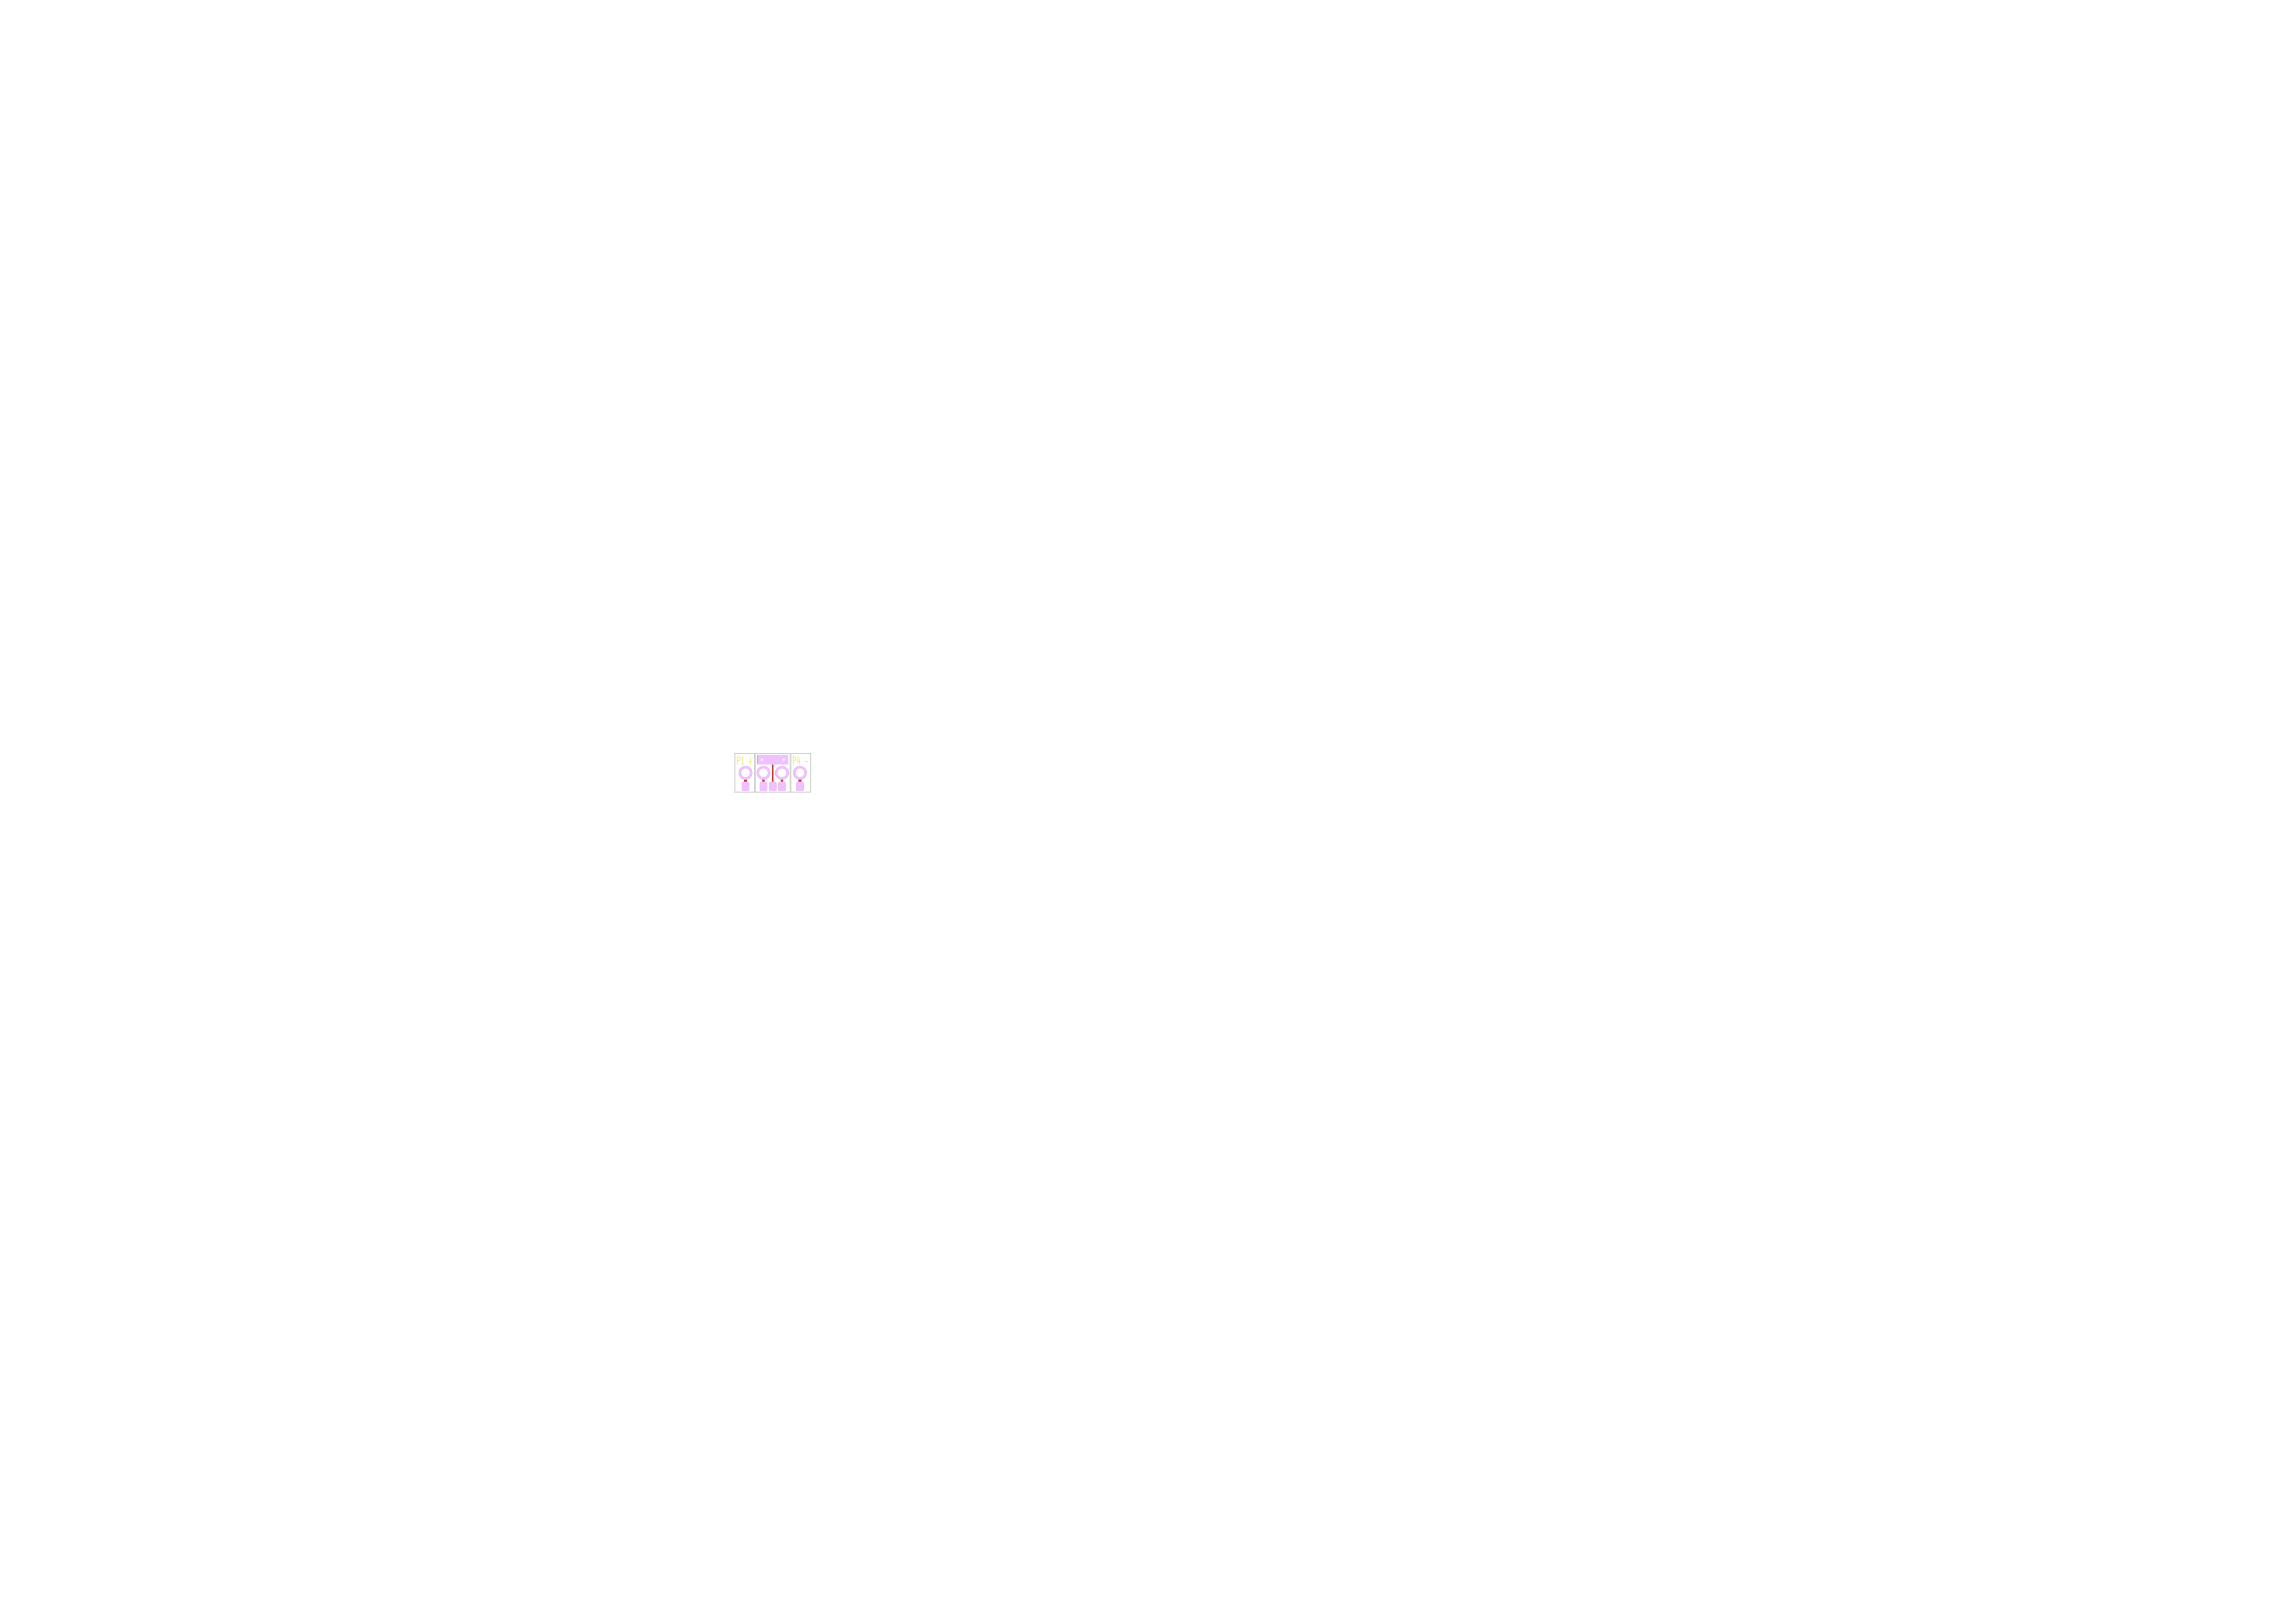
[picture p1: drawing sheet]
<svg xmlns="http://www.w3.org/2000/svg" width="297mm" height="210mm" viewBox="0 0 297 210" stroke-linecap="round" stroke-linejoin="round" font-family="sans-serif">
<defs><g id="words">
<g font-size="1" fill="#f2eda1">
<text x="95.2" y="99.2">P1 +</text>
<text x="102.5" y="99.2">P4 -</text>
</g>
</g></defs>
<g fill="#c83434">
<path d="M100.8 101.3h.8v.9h-.8z"/>
<path d="M103.1 101.3h.8v.9h-.8z"/>
<path d="M98.4 101.3h.8v.9h-.8z"/>
<path d="M98.1 97.7h3.9v1.2h-3.9z"/>
<path d="M99.6 101.3h.8v.9h-.8z"/>
<path d="M96.1 101.3h.8v.9h-.8z"/>
<circle cx="98.8" cy="100" r=".85"/>
<circle cx="103.5" cy="100" r=".85"/>
<circle cx="101.2" cy="100" r=".85"/>
<circle cx="96.5" cy="100" r=".85"/>
<circle cx="98.6" cy="98.3" r=".3"/>
<circle cx="101.4" cy="98.3" r=".3"/>
</g>
<path d="M98.8 100v1.8M101.2 100v1.8" fill="none" stroke="#c83434" stroke-width=".3"/>
<path d="M96.5 100v1.8M103.5 100v1.8" fill="none" stroke="#c83434" stroke-width=".4"/>
<path d="M100 98.3v3.5" fill="none" stroke="#c83434" stroke-width=".2"/>
<g fill="#efc1ff">
<path d="M96 101.2l.2-.1 .7 .1 .1 .2-.1 .9-.2 .1-.7-.1v-.2z"/>
<path d="M98.4 101.2l.7-.1 .2 .2v.8l-.1 .2-.7 .1-.2-.2z"/>
<path d="M99.6 101.2l.7-.1 .2 .2v.8l-.1 .2-.7 .1-.2-.2z"/>
<path d="M100.8 101.2l.1-.1 .7 .1 .1 .2-.1 .9-.1 .1-.7-.1-.1-.2z"/>
<path d="M103.1 101.2l.7-.1 .2 .2v.8l-.1 .2-.6 .1-.2-.2z"/>
<path d="M98 97.7h4v1.2h-4z"/>
<circle cx="96.5" cy="100" r=".9"/>
<circle cx="98.8" cy="100" r=".9"/>
<circle cx="101.2" cy="100" r=".9"/>
<circle cx="103.5" cy="100" r=".9"/>
</g>
<path d="M95.1 97.5h2.6v5h-2.6zM97.8 97.5h4.5v5h-4.5zM102.4 97.5h2.5v5h-2.5z" fill="none" stroke="#d0d2cd" stroke-width=".13"/>
<g fill="#fff">
<circle cx="98.6" cy="98.3" r=".15"/>
<circle cx="101.4" cy="98.3" r=".15"/>
<circle cx="98.8" cy="100" r=".55"/>
<circle cx="103.5" cy="100" r=".55"/>
<circle cx="101.2" cy="100" r=".55"/>
<circle cx="96.5" cy="100" r=".55"/>
</g>
<use href="#words"/>
</svg>
